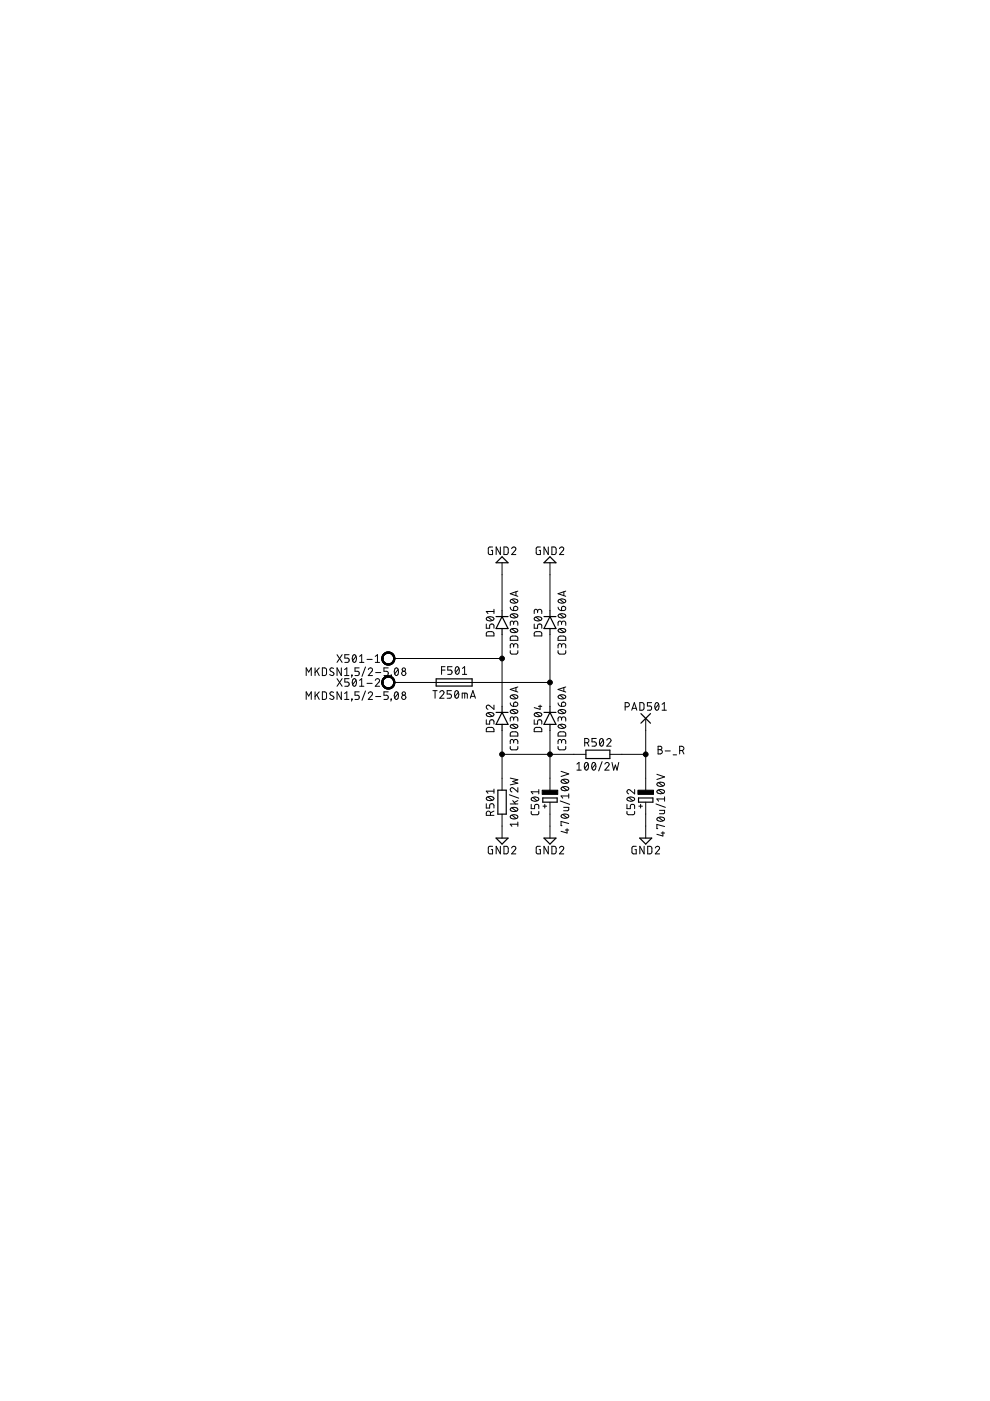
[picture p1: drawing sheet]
<svg xmlns="http://www.w3.org/2000/svg" width="210mm" height="297mm" viewBox="0 0 210 297" stroke-linecap="round" stroke-linejoin="round" font-family="sans-serif">
<g fill="none" stroke="#000" stroke-width=".21">
<path d="M104.4 116h-.7l-.2 .2v1l.2 .4h.7v-.9h-.2M106.1 116v1.6l-.9-1.6v1.6M106.4 119.3v10.2M106.8 116h.7l.2 .2 .1 .9-.3 .5h-.7zM108.5 116.3a.44 .44 0 0 1 .6-.3 .44 .44 0 0 1 .1 .7l-.7 .9h.9M114.6 116h-.7l-.2 .2v1l.2 .4h.7v-.9h-.3M116.2 116v1.6l-.9-1.6v1.6M116.6 119.3v10.2M117 116h.6l.3 .2v.9l-.3 .5h-.6zM118.6 116.3a.45 .45 0 0 1 .7-.3 .45 .45 0 0 1 .1 .7l-.8 .9h.9M71.5 138.8l1 1.6M72.5 138.8l-1 1.6"/>
<path d="M74 138.8h-.9v.7h.6a.46 .46 0 0 1 .3 .5 .46 .46 0 0 1-.3 .4h-.6M74.9 138.9l.1-.1a.8 .8 0 0 1 .7 .6 .8 .8 0 0 1-.3 .8l-.3 .2a1.06 1.06 0 0 1-.2-1.5zM75.5 139.2l-.7 .9M76.2 139.2l.5-.4v1.6M77.8 139.8h1.1M79.6 139.2l.4-.4v1.6M83.6 139.6h22.8M103.1 132.3v.9h.7v-.5a.46 .46 0 0 1 .5-.4 .46 .46 0 0 1 .4 .4v.5M103.2 131a1.06 1.06 0 0 1 1.5 .2 .95 .95 0 0 1-1.6 0zM103.2 134h1.2l.3 .2v.6h-1.6zM103.5 130.8l.9 .8M104.7 129.2v.9"/>
<path d="M104.7 129.6h-1.6l.4 .5M106.4 134.5v15.3M108.2 137.9v.6l.3 .2 1.1-.1 .2-.1v-.6M108.2 128.7l.1 .5 .6 .3M108.3 133.4a1 1 0 0 1 1.5 .3 .95 .95 0 0 1-1.6 0zM108.3 130.3a1.02 1.02 0 0 1 1.5 .3 .93 .93 0 0 1-1.6 0zM108.3 127.2a1 1 0 0 1 1.5 .2 .95 .95 0 0 1-1.6 0zM108.3 135l1.2-.1 .3 .2v.7h-1.6zM108.5 133.3l.9 .7M108.5 130.2l.9 .7M108.5 127.1l.9 .7M108.9 136.9a.44 .44 0 0 1 .4-.4 .44 .44 0 0 1 .5 .4v.5"/>
<path d="M108.9 137.2v-.4a.36 .36 0 0 0-.4-.3 .36 .36 0 0 0-.3 .3v.6M108.9 132.1a.44 .44 0 0 1 .4-.4 .44 .44 0 0 1 .5 .4v.5M108.9 132.4v-.4a.36 .36 0 0 0-.4-.3 .36 .36 0 0 0-.3 .3v.6M109 128.7a.46 .46 0 0 1 .7 .1 .46 .46 0 0 1-.4 .7h-.4zM109.4 125.5v.8M109.8 125.3l-1.6 .6 1.6 .5M113.3 132.3v.9h.7v-.5a.45 .45 0 0 1 .4-.4 .45 .45 0 0 1 .5 .4v.5M113.4 131a1.02 1.02 0 0 1 1.5 .2 .93 .93 0 0 1-1.6 0zM113.4 134h1.2l.3 .2v.6h-1.6zM113.6 130.8l.9 .8M114 129.6a.44 .44 0 0 1 .4-.4 .44 .44 0 0 1 .5 .4v.5M114 129.9v-.4a.36 .36 0 0 0-.4-.3 .36 .36 0 0 0-.3 .3v.6"/>
<path d="M116.6 134.5v15.3M118.3 137.9l.1 .7 .3 .1 1-.1 .2-.1 .1-.6M118.3 128.7l.2 .5 .6 .3M118.4 133.4a1 1 0 0 1 1.6 .3 .97 .97 0 0 1-1.7 0zM118.4 130.3a1.02 1.02 0 0 1 1.6 .3 .95 .95 0 0 1-1.7 0zM118.4 127.2a1 1 0 0 1 1.6 .2 .97 .97 0 0 1-1.7 0zM118.5 135l1.2-.1 .2 .2 .1 .7h-1.7zM118.7 133.3l.9 .7M118.7 130.2l.9 .7M118.7 127.1l.9 .7M119.1 136.9a.44 .44 0 0 1 .4-.4 .44 .44 0 0 1 .5 .4v.5M119.1 137.2v-.4a.37 .37 0 0 0-.4-.3 .37 .37 0 0 0-.4 .3v.6"/>
<path d="M119.1 132.1a.44 .44 0 0 1 .4-.4 .44 .44 0 0 1 .5 .4v.5M119.1 132.4v-.4a.37 .37 0 0 0-.4-.3 .37 .37 0 0 0-.4 .3v.6M119.2 128.7a.46 .46 0 0 1 .7 .1 .46 .46 0 0 1-.4 .7h-.4zM119.5 125.5v.8M120 125.3l-1.7 .6 1.7 .5M64.9 143.2v-1.6l.5 .9 .6-.9v1.6M64.9 148.3v-1.6l.5 .9 .6-.9v1.6M66.8 141.6v1.6M66.8 146.7v1.6M67.2 142.2l.5 1M67.2 147.3l.5 1M67.7 141.6l-.9 1"/>
<path d="M67.7 146.7l-.9 1M68.3 141.6h.7l.2 .3v1l-.2 .3h-.7zM68.3 146.7h.7l.2 .3v1l-.2 .3h-.7zM70.7 141.7a.42 .42 0 0 0-.6-.1 .42 .42 0 0 0-.1 .6l.6 .4a.4 .4 0 0 1 .1 .6 .4 .4 0 0 1-.6-.1l-.2-.1M70.7 146.8a.42 .42 0 0 0-.6-.1 .42 .42 0 0 0-.1 .6l.6 .3a.4 .4 0 0 1 .1 .6 .4 .4 0 0 1-.6 0l-.2-.1M71.5 143.9l1 1.6M72.4 141.6v1.6l-.9-1.6v1.6M72.4 146.7v1.6l-.9-1.6v1.6M72.5 143.9l-1 1.6M73.1 143.2h.9M73.1 142l.4-.4v1.6M73.1 147l.4-.3v1.6"/>
<path d="M73.1 148.3h.9M74 143.9h-.9v.7h.6a.45 .45 0 0 1 .3 .5 .45 .45 0 0 1-.3 .4h-.6M74.6 143.1l.1 .1zM74.6 148.2l.1 .1zM74.7 143.2l-.2 .4M74.7 148.3l-.2 .4M74.9 144l.2-.1a.93 .93 0 0 1 0 1.6 1.02 1.02 0 0 1-.2-1.5zM75.5 144.3l-.7 .8M76.2 141.6h-.9v.7h.5a.46 .46 0 0 1 .4 .5 .46 .46 0 0 1-.4 .4h-.5M76.2 146.7h-.9v.7h.5a.45 .45 0 0 1 .4 .4 .45 .45 0 0 1-.4 .5h-.5M76.2 140.4h1M76.2 144.3l.5-.4v1.6"/>
<path d="M76.2 145.5h1M77.5 141.4l-.7 2M77.5 146.5l-.7 2M77.8 144.9h1.1M78.1 142a.44 .44 0 0 1 .6-.4 .44 .44 0 0 1 .1 .7l-.7 .9h.9M78.1 147a.44 .44 0 0 1 .6-.3 .44 .44 0 0 1 .1 .7l-.7 .9h.9M79.6 144.3a.45 .45 0 0 1 .6-.4 .45 .45 0 0 1 .1 .7l-.7 .9h.9M79.6 140.4h.9M79.7 142.6h1M79.7 147.7h1M82.3 141.6h-.9v.7h.6a.46 .46 0 0 1 .3 .5 .46 .46 0 0 1-.3 .4h-.6M82.3 146.7h-.9v.7h.6a.45 .45 0 0 1 .3 .4 .45 .45 0 0 1-.3 .5h-.6"/>
<path d="M82.9 143.1l.1 .1zM82.9 148.2l.1 .1zM83 143.2l-.1 .4M83 148.3l-.1 .4M83.6 144.7h33M83.8 141.7l.3-.1a.97 .97 0 0 1 0 1.6 1.03 1.03 0 0 1-.3-1.5zM83.8 146.8l.3-.1a.95 .95 0 0 1 0 1.6 1 1 0 0 1-.3-1.5zM84.4 142l-.7 .9M84.4 147l-.7 .9M91.8 146.4h.9M92.2 146.4v1.6M93.2 146.8a.45 .45 0 0 1 .7-.4 .45 .45 0 0 1 .1 .8l-.8 .8h.9"/>
<path d="M93.6 142.1h.8M94.4 141.4h-.8v1.6M95.7 146.4h-.9v.8h.6a.45 .45 0 0 1 .3 .4 .45 .45 0 0 1-.3 .4h-.6M95.8 141.4h-.9v.7h.6a.46 .46 0 0 1 .4 .4 .46 .46 0 0 1-.4 .5h-.6M96.6 146.5l.2-.1a.93 .93 0 0 1 0 1.6 1.02 1.02 0 0 1-.2-1.5zM96.7 141.5l.2-.1a.97 .97 0 0 1 0 1.6 1.03 1.03 0 0 1-.2-1.5zM97.2 146.8l-.7 .9M97.3 141.7l-.7 .9M98 148v-1h1l.1 1M98 143h1M98 141.7l.5-.3v1.6M98.5 147v1"/>
<path d="M99.7 148l.6-1.6 .5 1.6M99.8 147.6h.9M103.1 152.6v.9h.7v-.5a.46 .46 0 0 1 .5-.4 .46 .46 0 0 1 .4 .4v.5M103.2 151.3a1.03 1.03 0 0 1 1.5 .2 .97 .97 0 0 1-1.6 0zM103.2 154.4l.3-.2 .9 .1 .3 .2v.6h-1.6zM103.5 151.2l.9 .7M104.7 149.5v.9l-.9-.8a.44 .44 0 0 0-.7 .2 .44 .44 0 0 0 .4 .6M106.4 159.9h17.8M106.4 154.9v12.6M108.2 158.3v.4l.3 .3h1.1l.2-.3v-.4M108.2 149l.3 .6 .4 .2M108.3 153.8a1.02 1.02 0 0 1 1.5 .2 .93 .93 0 0 1-1.6 0z"/>
<path d="M108.3 150.6a1 1 0 0 1 1.5 .3 .95 .95 0 0 1-1.6 0zM108.3 147.5a.98 .98 0 0 1 1.5 .2 .95 .95 0 0 1-1.6 0zM108.3 155.3l.3-.1h.9l.3 .2v.7h-1.6zM108.5 153.6l.9 .7M108.5 150.5l.9 .7M108.5 147.4l.9 .7M108.9 157.2a.44 .44 0 0 1 .4-.4 .44 .44 0 0 1 .5 .4v.5M108.9 157.5v-.4a.36 .36 0 0 0-.4-.3 .36 .36 0 0 0-.3 .3v.6M108.9 152.4a.44 .44 0 0 1 .4-.4 .44 .44 0 0 1 .5 .4v.5M108.9 152.7v-.4a.36 .36 0 0 0-.4-.3 .36 .36 0 0 0-.3 .3v.6M109 149a.46 .46 0 0 1 .7 .1 .46 .46 0 0 1-.4 .7h-.4zM109.4 145.8v.8"/>
<path d="M109.8 145.6l-1.6 .6 1.6 .5M113.3 152.6v.9h.7v-.5a.45 .45 0 0 1 .4-.4 .45 .45 0 0 1 .5 .4v.5M113.4 151.3a1 1 0 0 1 1.5 .2 .95 .95 0 0 1-1.6 0zM113.4 154.4l.3-.2 .9 .1 .3 .2v.6h-1.6zM113.6 151.2l.9 .7M114.2 149.8h.7M114.5 149.5v.9l-1.2-.4M116.6 154.9v12.6M118.3 158.3l.1 .6 .3 .1h1l.2-.3 .1-.4M118.3 149l.3 .6 .5 .2M118.4 153.8a1.02 1.02 0 0 1 1.6 .2 .95 .95 0 0 1-1.7 0zM118.4 150.6a1 1 0 0 1 1.6 .3 .97 .97 0 0 1-1.7 0z"/>
<path d="M118.4 147.5a.98 .98 0 0 1 1.6 .2 .97 .97 0 0 1-1.7 0zM118.5 155.3l.3-.1h.9l.2 .2 .1 .7h-1.7zM118.7 153.6l.9 .7M118.7 150.5l.9 .7M118.7 147.4l.9 .7M119.1 157.2a.44 .44 0 0 1 .4-.4 .44 .44 0 0 1 .5 .4v.5M119.1 157.5v-.4a.37 .37 0 0 0-.4-.3 .37 .37 0 0 0-.4 .3v.6M119.1 152.4a.44 .44 0 0 1 .4-.4 .44 .44 0 0 1 .5 .4v.5M119.1 152.7v-.4a.37 .37 0 0 0-.4-.3 .37 .37 0 0 0-.4 .3v.6M119.2 149a.46 .46 0 0 1 .7 .1 .46 .46 0 0 1-.4 .7h-.4zM119.5 145.8v.8M120 145.6l-1.7 .6 1.7 .5"/>
<path d="M124 157.5h.4a.46 .46 0 0 0 .5-.5 .46 .46 0 0 0-.5-.4h-.4v1.6M124.5 157.5l.4 .7M126.4 156.6h-.9v.7h.6a.46 .46 0 0 1 .3 .4 .46 .46 0 0 1-.3 .5h-.6M127.3 156.7l.2-.1a.95 .95 0 0 1 0 1.6 1.04 1.04 0 0 1-.2-1.5zM127.9 156.9l-.7 .9M128.7 156.9a.44 .44 0 0 1 .6-.3 .44 .44 0 0 1 .1 .7l-.7 .9h.9M129.3 159.9h7.6M132.5 149.9h.5a.44 .44 0 0 0 .5-.5 .44 .44 0 0 0-.5-.4h-.5v1.6M133.9 150.6l.6-1.6 .5 1.6M134.1 150.2h.8M135.7 149h.6l.2 .2v1.1l-.2 .3h-.6zM136.9 152.3v15.2"/>
<path d="M138.2 149h-.9v.7h.5a.45 .45 0 0 1 .4 .4 .45 .45 0 0 1-.4 .5h-.5M139 149.1l.3-.1a.95 .95 0 0 1 0 1.6 1 1 0 0 1-.3-1.5zM139.5 158.2h.5a.36 .36 0 0 1 .3 .4 .36 .36 0 0 1-.3 .3 .46 .46 0 0 1 .4 .5 .46 .46 0 0 1-.4 .5h-.5zM139.5 158.9h.5M139.6 149.3l-.7 .9M140.4 150.6h.9M140.4 149.3l.4-.3v1.6M141 159.2h1.1M144.1 159.1h.4a.46 .46 0 0 0 .5-.4 .46 .46 0 0 0-.5-.5h-.4v1.7M144.7 159.1l.3 .8M103.1 170.4v.9h.7v-.5a.46 .46 0 0 1 .5-.4 .46 .46 0 0 1 .4 .4v.5M103.2 169.1a1.03 1.03 0 0 1 1.5 .2 .97 .97 0 0 1-1.6 0z"/>
<path d="M103.5 169l.9 .7M104 172.9v-.5a.44 .44 0 0 0-.5-.4 .44 .44 0 0 0-.4 .4v.5h1.6M104.4 179.4l-.7 .1-.2 .1v1.1l.2 .3h.7v-.9h-.2M104.7 167.3v.9M104.7 172l-.7 .3M104.7 167.7h-1.6l.4 .5M106.1 179.4v1.6l-.9-1.6v1.6M106.4 172.6v5.1M106.8 179.4l.7 .1 .2 .2 .1 .9-.3 .4h-.7zM108 168.5l2 .7M108.2 170.5h1.6M108.2 165l1.6 .3-1.1 .4 1.1 .4-1.6 .3"/>
<path d="M108.3 172.9a1 1 0 0 1 1.5 .3 .95 .95 0 0 1-1.6 0zM108.3 171.4a.89 .89 0 0 1 1.5 .3 1.02 1.02 0 0 1-1.6-.1zM108.5 179.8a.44 .44 0 0 1 .6-.4 .44 .44 0 0 1 .1 .7l-.7 .9h.9M108.5 172.8l.9 .7M108.5 171.3l.9 .7M108.7 169.7l.6 .8M109.8 167v.9l-.9-.8a.45 .45 0 0 0-.7 .2 .45 .45 0 0 0 .3 .6M109.8 174.3v.9M109.8 174.8h-1.6l.3 .4M109.8 169.7l-.8 .4M112.6 172v.5l.4 .2h1l.2-.2v-.5M112.6 170.5v.9h.7v-.5a.45 .45 0 0 1 .5-.4 .45 .45 0 0 1 .4 .4v.5"/>
<path d="M112.7 169.2a1.02 1.02 0 0 1 1.5 .2 .93 .93 0 0 1-1.6 0zM113 169.1l.9 .7M114.2 167.4v.9M114.2 167.9h-1.6l.4 .4M114.6 179.4l-.7 .1-.2 .1v1.1l.2 .3h.7v-.9h-.3M115.1 170.9h.8M115.5 170.5v.8M116.2 179.4v1.6l-.9-1.6v1.6M116.6 170.1v7.6M117 179.4l.6 .1 .3 .2v.9l-.3 .4h-.6zM118.6 179.8a.45 .45 0 0 1 .7-.4 .45 .45 0 0 1 .1 .7l-.8 .9h.9M118.8 169.8l2 .7"/>
<path d="M119 163.5l1.6 .6-1.6 .5M119.1 172.8a.98 .98 0 0 1 1.5 .2 .95 .95 0 0 1-1.6 0zM119.1 167a1 1 0 0 1 1.5 .2 .97 .97 0 0 1-1.6 0zM119.1 165.4a1 1 0 0 1 1.5 .3 .97 .97 0 0 1-1.6 0zM119.3 172.7l.9 .7M119.3 166.9l.9 .7M119.3 165.3l.9 .7M119.5 171.2h1.1v.5l-.2 .2h-.9M119.9 176h.7M120.2 175.7v.9l-1.2-.3M120.6 174.6l-1.6-.4v.8h.1M120.6 168.3v.9"/>
<path d="M120.6 168.8h-1.6l.3 .4M122.3 162l.5-.4v1.7M122.3 163.3h.9M124.1 161.8l.2-.2a.97 .97 0 0 1 0 1.7 1.02 1.02 0 0 1-.2-1.5zM124.7 162l-.7 .9M125.6 161.8l.3-.2a.97 .97 0 0 1 0 1.7 1.02 1.02 0 0 1-.3-1.5zM126.3 162l-.8 .9M127.7 161.5l-.8 1.9M128.2 162a.45 .45 0 0 1 .7-.3 .45 .45 0 0 1 .1 .7l-.8 .9h1M129.8 161.6l.3 1.7 .4-1.1 .3 1.1 .4-1.7M132.9 172v.5l.4 .2h1l.2-.2 .1-.5M132.9 170.5v.9h.7v-.5a.46 .46 0 0 1 .5-.4 .46 .46 0 0 1 .5 .4v.5"/>
<path d="M133 169.2a1.04 1.04 0 0 1 1.6 .2 .95 .95 0 0 1-1.7 0zM133.3 169.1l.9 .7M134.6 167.4v.9l-1-.7a.44 .44 0 0 0-.6 .1 .44 .44 0 0 0 .3 .6M134.9 179.4l-.7 .1-.2 .1v1.1l.2 .3h.7v-.9h-.3M135.4 170.9h.8M135.8 170.5v.8M136.6 179.4v1.6l-.9-1.6v1.6M136.9 170.1v7.6M137.3 179.4l.6 .1 .3 .2v1.1l-.3 .2h-.6zM138.9 179.8a.44 .44 0 0 1 .7-.4 .44 .44 0 0 1 .1 .7l-.8 .9h.9M139.1 170.5l2 .7M139.3 164.2l1.6 .5-1.6 .6"/>
<path d="M139.4 173.4a1 1 0 0 1 1.5 .3 .95 .95 0 0 1-1.6 0zM139.4 167.6a1.02 1.02 0 0 1 1.5 .3 .97 .97 0 0 1-1.6 0zM139.4 166a1.02 1.02 0 0 1 1.5 .3 .97 .97 0 0 1-1.6 0zM139.6 173.3l.9 .7M139.6 167.5l.9 .7M139.6 165.9l.9 .7M139.8 171.8h1.1v.6l-.2 .1h-.9M140.2 176.6h.7M140.5 176.3v.9l-1.2-.3M140.9 175.2l-1.6-.4v.9h.2M140.9 169v.9M140.9 169.4h-1.6l.3 .5"/>
<path d="M142.7 160h.7"/>
<circle cx="85.6" cy="147.8" r=".45"/>
<circle cx="85.6" cy="142.8" r=".45"/>
<circle cx="85.6" cy="142" r=".36"/>
<circle cx="85.6" cy="147" r=".36"/>
</g>
<g fill="none" stroke="#000" stroke-width=".25">
<path d="M106.4 118l1.3 1.3h-2.5zM116.6 118l1.3 1.3h-2.6zM105.2 130.7h2.5M106.4 130.7l1.3 2.6h-2.5zM106.4 129.5v1.2M106.4 133.3v1.2M115.3 130.7h2.6M116.6 130.7l1.3 2.6h-2.6zM116.6 129.5v1.2M116.6 133.3v1.2M92.5 143.9h7.6v1.6h-7.6zM105.2 151h2.5"/>
<path d="M106.4 149.8v1.2M106.4 153.6v1.3M106.4 151l1.3 2.6h-2.5zM115.3 151h2.6M116.6 151l1.3 2.6h-2.6zM116.6 149.8v1.2M116.6 153.6v1.3M124.2 159h5.1v1.8h-5.1zM135.9 151.3l2 2M137.9 151.3l-2 2M105.2 177.7h2.5l-1.3 1.3zM105.6 167.5h1.7v5.1h-1.7z"/>
<path d="M115.1 169.2h3v.9h-3zM115.3 177.7h2.6l-1.3 1.3zM135.4 169.2h3v.9h-3zM135.6 177.7h2.6l-1.3 1.3z"/>
</g>
<g fill="#000" stroke="#000" stroke-width=".21">
<path d="M81.3 138.7a1.4 1.4 0 0 1 2.2 .2 1.4 1.4 0 0 1-.8 2.1 1.4 1.4 0 0 1-1.8-1.4h.3a1.14 1.14 0 0 1 1.7-.9 1.14 1.14 0 0 1 .1 1.9 1.14 1.14 0 0 1-1.8-.7v-.3h-.3z" fill-rule="evenodd"/>
<path d="M81.3 138.7a1.4 1.4 0 0 1 2.2 .2 1.4 1.4 0 0 1-.8 2.1 1.4 1.4 0 0 1-1.8-1.4h.3a1.14 1.14 0 0 1 1.7-.9 1.14 1.14 0 0 1 .1 1.9 1.14 1.14 0 0 1-1.8-.7v-.3h-.3z" fill-rule="evenodd"/>
<path d="M81.3 138.7a1.4 1.4 0 0 1 2.2 .2 1.4 1.4 0 0 1-.8 2.1 1.4 1.4 0 0 1-1.8-1.4h.3a1.14 1.14 0 0 1 1.7-.9 1.14 1.14 0 0 1 .1 1.9 1.14 1.14 0 0 1-1.8-.7v-.3h-.3z" fill-rule="evenodd"/>
<path d="M81.3 143.7a1.39 1.39 0 0 1 2.2 .3 1.39 1.39 0 0 1-.8 2 1.39 1.39 0 0 1-1.8-1.3h.3a1.14 1.14 0 0 1 1.7-1 1.14 1.14 0 0 1 .1 2 1.14 1.14 0 0 1-1.8-.7v-.3h-.3z" fill-rule="evenodd"/>
<path d="M81.3 143.7a1.39 1.39 0 0 1 2.2 .3 1.39 1.39 0 0 1-.8 2 1.39 1.39 0 0 1-1.8-1.3h.3a1.14 1.14 0 0 1 1.7-1 1.14 1.14 0 0 1 .1 2 1.14 1.14 0 0 1-1.8-.7v-.3h-.3z" fill-rule="evenodd"/>
<path d="M81.3 143.7a1.39 1.39 0 0 1 2.2 .3 1.39 1.39 0 0 1-.8 2 1.39 1.39 0 0 1-1.8-1.3h.3a1.14 1.14 0 0 1 1.7-1 1.14 1.14 0 0 1 .1 2 1.14 1.14 0 0 1-1.8-.7v-.3h-.3z" fill-rule="evenodd"/>
<circle cx="106.4" cy="139.6" r=".51"/>
<circle cx="106.4" cy="159.9" r=".51"/>
<circle cx="116.6" cy="159.9" r=".51"/>
<circle cx="116.6" cy="144.7" r=".51"/>
<circle cx="136.9" cy="159.9" r=".51"/>
</g>
<path d="M115 167.5h3.3v.9h-3.3zM135.3 167.5h3.3v.9h-3.3z" fill="#000" stroke="#000" stroke-width=".21"/>
</svg>
